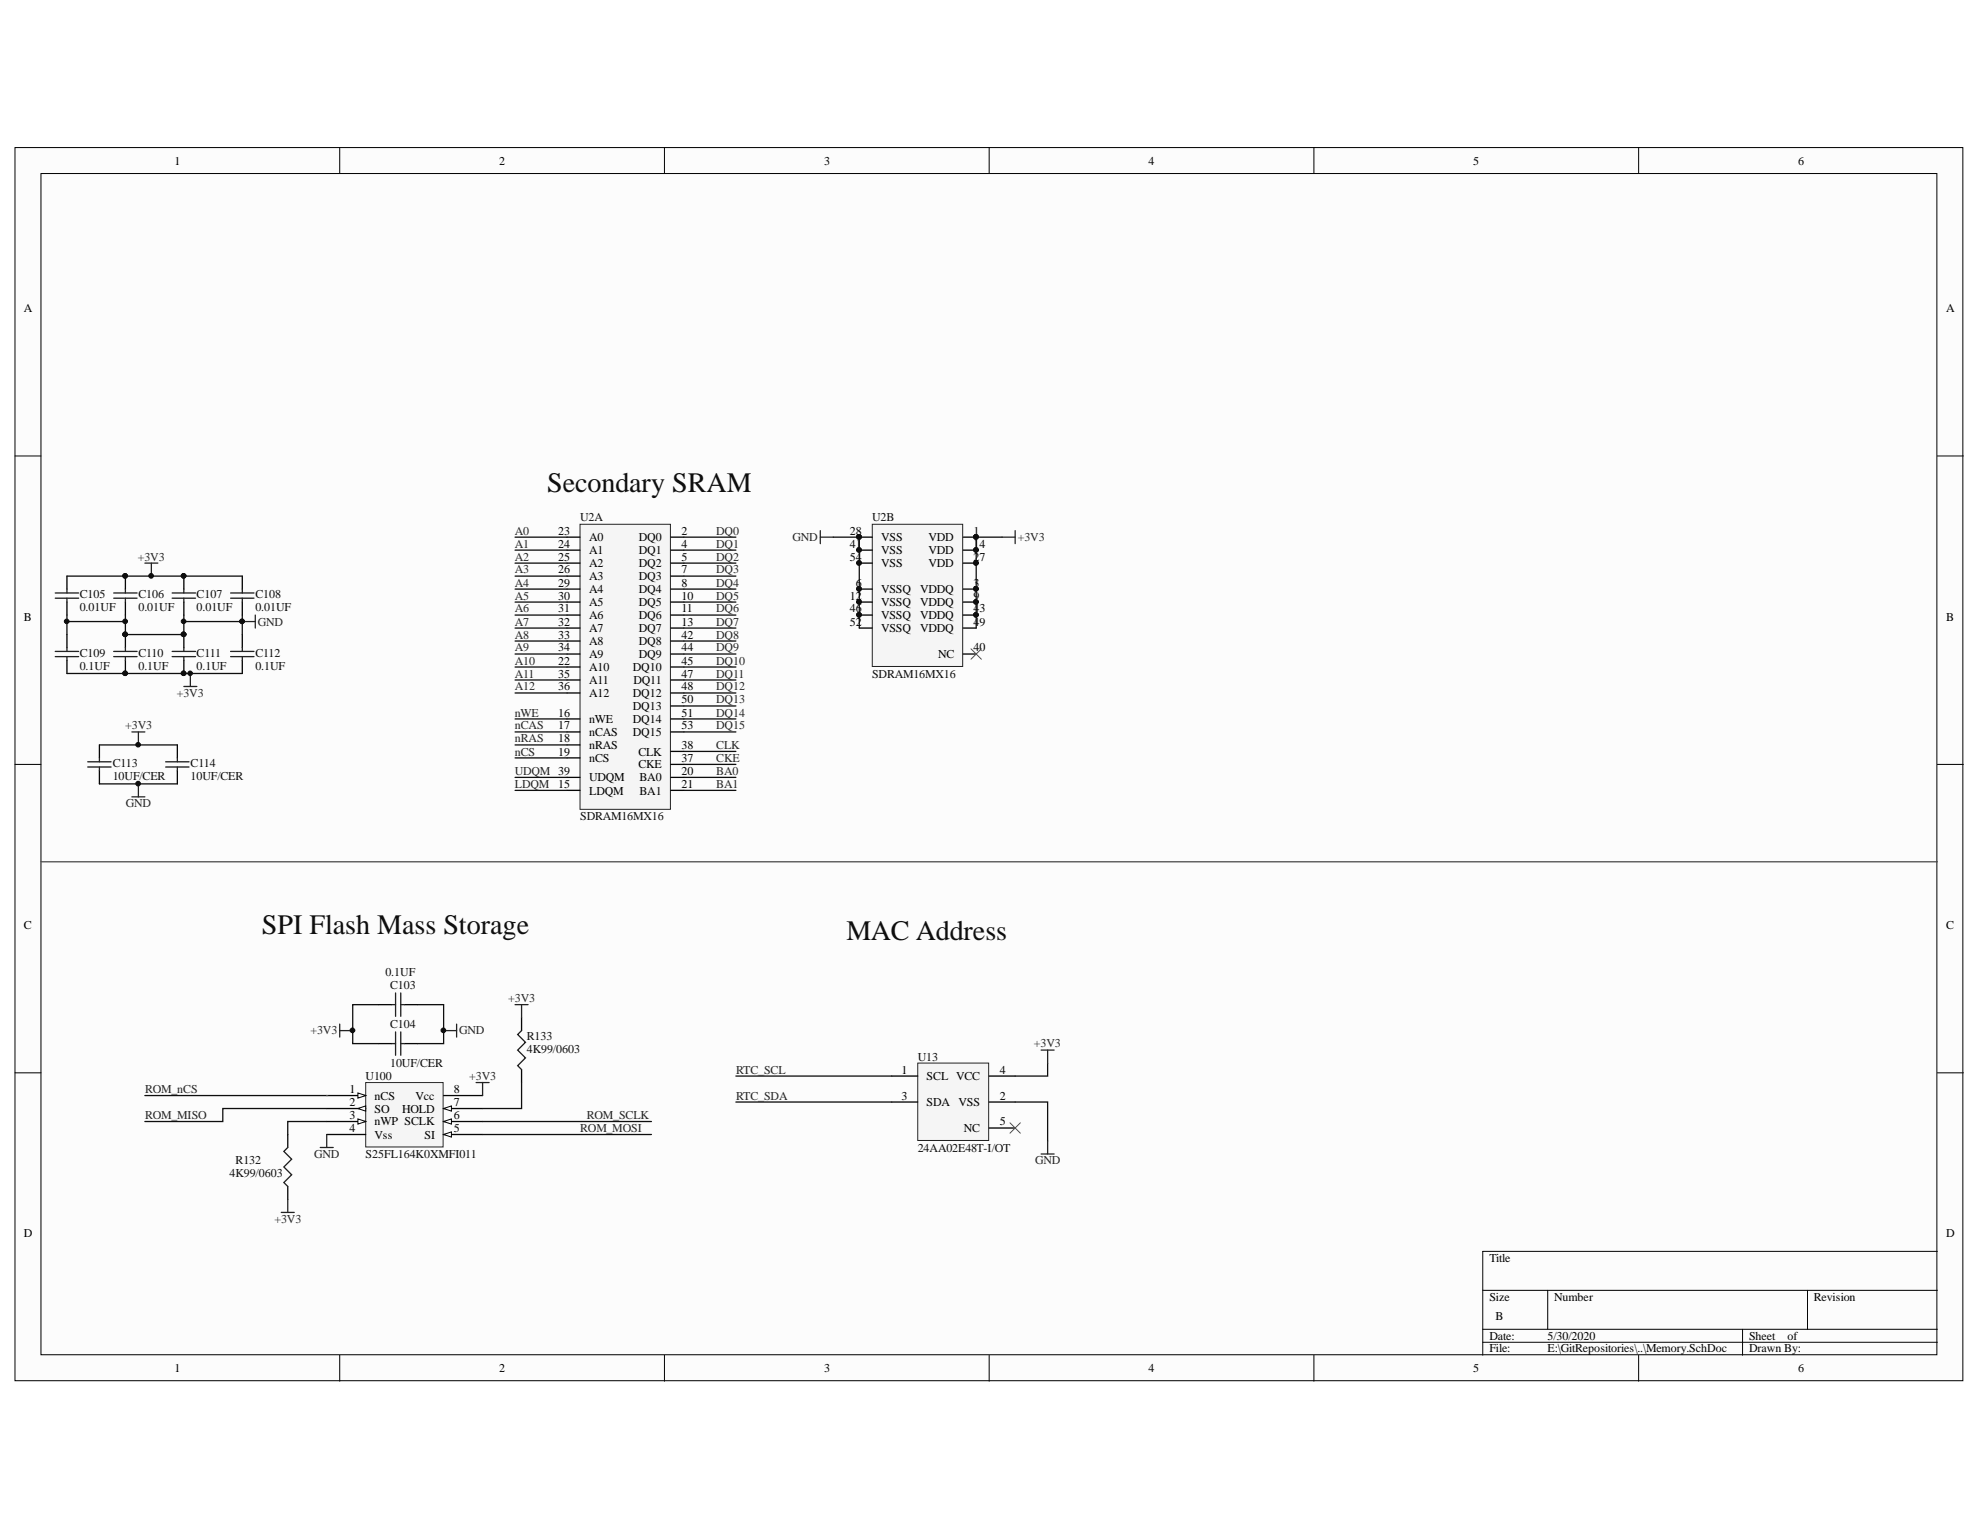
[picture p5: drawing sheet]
<svg xmlns="http://www.w3.org/2000/svg" width="279mm" height="216mm" viewBox="0 0 279 216" stroke-linecap="round" stroke-linejoin="round" font-family="sans-serif">
<defs><g id="words">
<g font-size="4" fill="#0e0e0e">
<text x="77.2" y="69.4">Secondary SRAM</text>
<text x="37" y="131.7">SPI Flash Mass Storage</text>
<text x="119.4" y="132.7">MAC Address</text>
</g>
<g font-size="1.7">
<text x="24.6" y="23.3">1</text>
<text x="70.5" y="23.3">2</text>
<text x="116.3" y="23.3">3</text>
<text x="162.1" y="23.3">4</text>
<text x="207.9" y="23.3">5</text>
<text x="253.7" y="23.3">6</text>
<text x="3.4" y="44.1">A</text>
<text x="274.6" y="44.1">A</text>
<text x="78.7" y="75.4">23</text>
<text x="78.7" y="77.3">24</text>
<text x="83.1" y="76.4">A0</text>
<text x="90.2" y="76.4">DQ0</text>
<text x="96.2" y="75.4">2</text>
<text x="96.2" y="77.3">4</text>
<text x="119.9" y="75.4">28</text>
<text x="119.9" y="77.3">41</text>
<text x="124.3" y="76.4">VSS</text>
<text x="131" y="76.4">VDD</text>
<text x="137.4" y="75.4">1</text>
<text x="137.4" y="77.3">14</text>
<text x="78.7" y="79.1">25</text>
<text x="78.7" y="80.9">26</text>
<text x="78.7" y="82.8">29</text>
<text x="83.1" y="78.2">A1</text>
<text x="83.1" y="80">A2</text>
<text x="83.1" y="81.9">A3</text>
<text x="83.1" y="83.7">A4</text>
<text x="90.2" y="80">DQ2</text>
<text x="90.2" y="83.7">DQ4</text>
<text x="90.2" y="78.2">DQ1</text>
<text x="90.2" y="81.9">DQ3</text>
<text x="96.2" y="79.1">5</text>
<text x="96.2" y="82.8">8</text>
<text x="96.2" y="80.9">7</text>
<text x="119.9" y="79.1">54</text>
<text x="120.8" y="82.8">6</text>
<text x="124.3" y="83.7">VSSQ</text>
<text x="124.3" y="78.2">VSS</text>
<text x="124.3" y="80">VSS</text>
<text x="129.8" y="83.7">VDDQ</text>
<text x="131" y="78.2">VDD</text>
<text x="131" y="80">VDD</text>
<text x="137.4" y="82.8">3</text>
<text x="137.4" y="79.1">27</text>
<text x="3.4" y="87.6">B</text>
<text x="78.7" y="84.6">30</text>
<text x="78.7" y="86.4">31</text>
<text x="78.7" y="88.3">32</text>
<text x="83.1" y="85.5">A5</text>
<text x="83.1" y="87.3">A6</text>
<text x="83.1" y="89.2">A7</text>
<text x="90.2" y="87.3">DQ6</text>
<text x="90.2" y="85.5">DQ5</text>
<text x="90.2" y="89.2">DQ7</text>
<text x="96.2" y="86.4">11</text>
<text x="96.2" y="84.6">10</text>
<text x="96.2" y="88.3">13</text>
<text x="119.9" y="84.6">12</text>
<text x="119.9" y="86.4">46</text>
<text x="119.9" y="88.3">52</text>
<text x="124.3" y="85.5">VSSQ</text>
<text x="124.3" y="87.3">VSSQ</text>
<text x="124.3" y="89.2">VSSQ</text>
<text x="129.8" y="85.5">VDDQ</text>
<text x="129.8" y="87.3">VDDQ</text>
<text x="129.8" y="89.2">VDDQ</text>
<text x="137.4" y="84.6">9</text>
<text x="137.4" y="86.4">43</text>
<text x="137.4" y="88.3">49</text>
<text x="274.6" y="87.6">B</text>
<text x="78.7" y="93.8">22</text>
<text x="78.7" y="90.1">33</text>
<text x="78.7" y="91.9">34</text>
<text x="78.7" y="95.6">35</text>
<text x="83.1" y="94.7">A10</text>
<text x="83.1" y="91">A8</text>
<text x="83.1" y="92.8">A9</text>
<text x="89.3" y="94.7">DQ10</text>
<text x="90.2" y="92.8">DQ9</text>
<text x="90.2" y="91">DQ8</text>
<text x="96.2" y="91.9">44</text>
<text x="96.2" y="95.6">47</text>
<text x="96.2" y="90.1">42</text>
<text x="96.2" y="93.8">45</text>
<text x="132.4" y="92.8">NC</text>
<text x="137.4" y="91.9">40</text>
<text x="78.7" y="101.1">16</text>
<text x="78.7" y="97.4">36</text>
<text x="83.1" y="102">nWE</text>
<text x="83.1" y="96.5">A11</text>
<text x="83.1" y="98.3">A12</text>
<text x="89.3" y="100.2">DQ13</text>
<text x="89.3" y="98.3">DQ12</text>
<text x="89.3" y="102">DQ14</text>
<text x="89.4" y="96.5">DQ11</text>
<text x="96.2" y="99.3">50</text>
<text x="96.2" y="97.4">48</text>
<text x="96.2" y="101.1">51</text>
<text x="78.7" y="102.9">17</text>
<text x="78.7" y="104.8">18</text>
<text x="78.7" y="106.6">19</text>
<text x="83.1" y="103.8">nCAS</text>
<text x="83.1" y="105.7">nRAS</text>
<text x="83.1" y="107.5">nCS</text>
<text x="89.3" y="103.8">DQ15</text>
<text x="90.1" y="106.6">CLK</text>
<text x="96.2" y="107.5">37</text>
<text x="96.2" y="105.7">38</text>
<text x="96.2" y="102.9">53</text>
<text x="78.7" y="111.2">15</text>
<text x="83.1" y="110.3">UDQM</text>
<text x="83.1" y="112.1">LDQM</text>
<text x="90.1" y="108.4">CKE</text>
<text x="90.2" y="110.3">BA0</text>
<text x="90.2" y="112.1">BA1</text>
<text x="96.2" y="109.3">20</text>
<text x="96.2" y="111.2">21</text>
<text x="3.4" y="131.1">C</text>
<text x="274.6" y="131.1">C</text>
<text x="49.3" y="154.2">1</text>
<text x="52.9" y="155.2">nCS</text>
<text x="58.6" y="155.2">Vcc</text>
<text x="64" y="154.2">8</text>
<text x="127.2" y="151.5">1</text>
<text x="127.2" y="155.2">3</text>
<text x="130.8" y="152.4">SCL VCC</text>
<text x="141.1" y="155.2">2</text>
<text x="141.1" y="151.5">4</text>
<text x="49.3" y="156.1">2</text>
<text x="49.3" y="157.9">3</text>
<text x="49.3" y="159.7">4</text>
<text x="52.9" y="157">SO</text>
<text x="52.9" y="158.8">nWP SCLK</text>
<text x="52.9" y="160.7">Vss</text>
<text x="56.8" y="157">HOLD</text>
<text x="59.9" y="160.7">SI</text>
<text x="64" y="159.7">5</text>
<text x="64" y="157.9">6</text>
<text x="64" y="156.1">7</text>
<text x="130.8" y="156.1">SDA VSS</text>
<text x="136" y="159.7">NC</text>
<text x="141.1" y="158.8">5</text>
<text x="3.4" y="174.6">D</text>
<text x="210.2" y="178.1">Title</text>
<text x="274.6" y="174.6">D</text>
<text x="210.2" y="183.6">Size</text>
<text x="219.3" y="183.6">Number</text>
<text x="255.9" y="183.6">Revision</text>
<text x="210.2" y="189.1">Date:</text>
<text x="210.2" y="190.8">File:</text>
<text x="211" y="186.3">B</text>
<text x="218.4" y="189.1">5/30/2020</text>
<text x="218.4" y="190.8">E:\GitRepositories\..\Memory.SchDoc</text>
<text x="246.8" y="189.1">Sheet</text>
<text x="246.8" y="190.8">Drawn By:</text>
<text x="252.2" y="189.1">of</text>
<text x="24.6" y="193.6">1</text>
<text x="70.5" y="193.6">2</text>
<text x="116.3" y="193.6">3</text>
<text x="162.1" y="193.6">4</text>
<text x="207.9" y="193.6">5</text>
<text x="253.7" y="193.6">6</text>
</g>
<g font-size="1.7" fill="#262626">
<text x="72.7" y="75.4">A0</text>
<text x="72.7" y="77.3">A1</text>
<text x="101.1" y="75.4">DQ0</text>
<text x="101.1" y="77.3">DQ1</text>
<text x="111.8" y="76.4">GND</text>
<text x="143.6" y="76.4">+3V3</text>
<text x="19.5" y="79.1">+3V3</text>
<text x="72.7" y="79.1">A2</text>
<text x="72.7" y="80.9">A3</text>
<text x="72.7" y="82.8">A4</text>
<text x="101.1" y="79.1">DQ2</text>
<text x="101.1" y="80.9">DQ3</text>
<text x="101.1" y="82.8">DQ4</text>
<text x="36.4" y="88.3">GND</text>
<text x="72.7" y="84.6">A5</text>
<text x="72.7" y="86.4">A6</text>
<text x="72.7" y="88.3">A7</text>
<text x="101.1" y="84.6">DQ5</text>
<text x="101.1" y="86.4">DQ6</text>
<text x="101.1" y="88.3">DQ7</text>
<text x="72.7" y="90.1">A8</text>
<text x="72.7" y="91.9">A9</text>
<text x="72.7" y="93.8">A10</text>
<text x="72.7" y="95.6">A11</text>
<text x="101.1" y="90.1">DQ8</text>
<text x="101.1" y="91.9">DQ9</text>
<text x="101.1" y="93.8">DQ10</text>
<text x="101.1" y="95.6">DQ11</text>
<text x="25" y="98.3">+3V3</text>
<text x="72.7" y="97.4">A12</text>
<text x="72.7" y="101.1">nWE</text>
<text x="101.1" y="97.4">DQ12</text>
<text x="101.1" y="99.3">DQ13</text>
<text x="101.1" y="101.1">DQ14</text>
<text x="17.7" y="102.9">+3V3</text>
<text x="72.7" y="102.9">nCAS</text>
<text x="72.7" y="104.8">nRAS</text>
<text x="72.7" y="106.6">nCS</text>
<text x="101.1" y="102.9">DQ15</text>
<text x="101.1" y="105.7">CLK</text>
<text x="101.1" y="107.5">CKE</text>
<text x="17.8" y="113.9">GND</text>
<text x="72.7" y="109.3">UDQM 39</text>
<text x="72.7" y="111.2">LDQM</text>
<text x="101.1" y="109.3">BA0</text>
<text x="101.1" y="111.2">BA1</text>
<text x="71.7" y="141.4">+3V3</text>
<text x="43.8" y="145.9">+3V3</text>
<text x="64.8" y="145.9">GND</text>
<text x="145.9" y="147.8">+3V3</text>
<text x="20.5" y="154.2">ROM_nCS</text>
<text x="66.2" y="152.4">+3V3</text>
<text x="103.9" y="151.5">RTC_SCL</text>
<text x="103.9" y="155.2">RTC_SDA</text>
<text x="20.5" y="157.9">ROM_MISO</text>
<text x="81.9" y="159.7">ROM_MOSI</text>
<text x="82.8" y="157.9">ROM_SCLK</text>
<text x="44.3" y="163.4">GND</text>
<text x="146.1" y="164.3">GND</text>
<text x="38.7" y="172.6">+3V3</text>
</g>
<g font-size="1.7" fill="#0e0e0e">
<text x="81.9" y="73.6">U2A</text>
<text x="123.1" y="73.6">U2B</text>
<text x="11.2" y="84.4">C105</text>
<text x="11.2" y="86.2">0.01UF</text>
<text x="19.5" y="84.4">C106</text>
<text x="19.5" y="86.2">0.01UF</text>
<text x="27.7" y="84.4">C107</text>
<text x="27.7" y="86.2">0.01UF</text>
<text x="36" y="84.4">C108</text>
<text x="36" y="86.2">0.01UF</text>
<text x="11.2" y="92.7">C109</text>
<text x="11.2" y="94.5">0.1UF</text>
<text x="19.5" y="92.7">C110</text>
<text x="19.5" y="94.5">0.1UF</text>
<text x="27.7" y="92.7">C111</text>
<text x="27.7" y="94.5">0.1UF</text>
<text x="36" y="92.7">C112</text>
<text x="36" y="94.5">0.1UF</text>
<text x="123.1" y="95.6">SDRAM16MX16</text>
<text x="15.9" y="108.2">C113</text>
<text x="15.9" y="110.1">10UF/CER</text>
<text x="26.9" y="108.2">C114</text>
<text x="26.9" y="110.1">10UF/CER</text>
<text x="81.9" y="115.8">SDRAM16MX16</text>
<text x="54.4" y="137.7">0.1UF</text>
<text x="55.1" y="139.6">C103</text>
<text x="55.1" y="145.1">C104</text>
<text x="74.3" y="146.7">R133</text>
<text x="74.3" y="148.6">4K99/0603</text>
<text x="129.5" y="149.7">U13</text>
<text x="51.6" y="152.4">U100</text>
<text x="55.1" y="150.6">10UF/CER</text>
<text x="32.4" y="166.2">4K99/0603</text>
<text x="33.2" y="164.3">R132</text>
<text x="51.6" y="163.4">S25FL164K0XMFI011</text>
<text x="129.5" y="162.5">24AA02E48T-I/OT</text>
</g>
</g></defs>
<g fill="#fcfcfc" stroke="#000" stroke-width=".14">
<path d="M2.1 20.8h274.9v174h-274.9z"/>
<path d="M5.8 24.5h267.5v166.7h-267.5z"/>
</g>
<g fill="none" stroke="#000" stroke-width=".14">
<path d="M47.9 20.8v3.7M93.8 20.8v3.7M139.6 20.8v3.7M185.4 20.8v3.7M231.2 20.8v3.7M2.1 64.3h3.7M273.4 64.3h3.7M2.1 107.9h3.7M273.4 107.9h3.7M2.1 151.4h3.7M273.4 151.4h3.7M273.4 176.6h-64.2v14.6"/>
<path d="M47.9 191.2v3.7M93.8 191.2v3.7M139.6 191.2v3.7M185.4 191.2v3.7M209.2 182.1h64.2M209.2 187.6h64.2M209.2 189.4h64.2M218.4 182.1v5.5M231.2 191.2v3.7M245.9 187.6v3.6M255.1 182.1v5.5"/>
</g>
<g fill="none" stroke="#000" stroke-width=".18">
<path d="M9.4 81.3v1.8M9.4 85v1.8M9.4 89.5v1.9M9.4 93.2v1.8M17.7 81.3v1.8M17.7 85v1.8M17.7 89.5v1.9M17.7 93.2v1.8M25.9 81.3v1.8M25.9 85v1.8M25.9 89.5v1.9M25.9 93.2v1.8"/>
<path d="M34.2 81.3v1.8M34.2 85v1.8M34.2 89.5v1.9M34.2 93.2v1.8M14 105.1v1.8M14 108.8v1.8M25 105.1v1.8M25 108.8v1.8"/>
</g>
<g fill="none" stroke="#1c1c1c" stroke-width=".18">
<path d="M7.8 92.7h3.3M7.8 91.9h3.3M7.8 84.4h3.3M7.8 83.7h3.3M9.4 83.1v.6M9.4 84.4v.6M9.4 91.4v.5M9.4 92.7v.5M16 92.7h3.3M16 91.9h3.3M16 84.4h3.3M16 83.7h3.3"/>
<path d="M17.7 83.1v.6M17.7 84.4v.6M17.7 91.4v.5M17.7 92.7v.5M24.3 92.7h3.3M24.3 91.9h3.3M24.3 84.4h3.3M24.3 83.7h3.3M25.9 83.1v.6M25.9 84.4v.6M25.9 91.4v.5M25.9 92.7v.5"/>
<path d="M32.5 92.7h3.3M32.5 91.9h3.3M32.5 84.4h3.3M32.5 83.7h3.3M34.2 83.1v.6M34.2 84.4v.6M34.2 91.4v.5M34.2 92.7v.5M12.4 107.5h3.3M12.4 108.2h3.3M14 106.9v.6M14 108.2v.6"/>
<path d="M23.4 107.5h3.3M23.4 108.2h3.3M25 106.9v.6M25 108.2v.6"/>
</g>
<g fill="#0e0e0e" stroke="#0e0e0e" stroke-width=".14">
<circle cx="17.7" cy="89.5" r=".33"/>
<circle cx="17.7" cy="95" r=".33"/>
<circle cx="25.9" cy="89.5" r=".33"/>
<circle cx="25.9" cy="95" r=".33"/>
<circle cx="25.9" cy="81.3" r=".33"/>
<circle cx="17.7" cy="81.3" r=".33"/>
<circle cx="9.4" cy="87.7" r=".33"/>
<circle cx="17.7" cy="87.7" r=".33"/>
<circle cx="25.9" cy="87.7" r=".33"/>
<circle cx="34.2" cy="87.7" r=".33"/>
<circle cx="21.3" cy="81.3" r=".33"/>
<circle cx="26.8" cy="95" r=".32"/>
<circle cx="19.5" cy="105.1" r=".33"/>
<circle cx="19.5" cy="110.6" r=".33"/>
</g>
<path d="M9.4 86.8v2.7M9.4 87.7h8.3M9.4 95h24.8M9.4 81.3h24.8M17.7 86.8v2.7h8.2v-2.7M25.9 87.7h8.3M34.2 86.8v2.7M14 105.1h11M14 110.6h11" fill="none" stroke="#0e0e0e" stroke-width=".18"/>
<path d="M20.4 79.5h1.9M21.4 79.5v1.8M25.9 96.9h1.9M26.9 95v1.9M34.2 87.7h1.8M36 86.8v1.8M18.6 103.3h1.8M18.6 112.4h1.8M19.5 103.3v1.8M19.5 110.6v1.8" fill="none" stroke="#262626" stroke-width=".18"/>
<path d="M51.6 152.8h10.9v9.1h-10.9z" fill="#f5f5f5" stroke="#262626" stroke-width=".14"/>
<path d="M46.1 154.6h5.5" fill="none" stroke="#000" stroke-width=".18"/>
<path d="M50.5 154.2l1.1 .4-1.1 .4z" fill="#fcfcfc" stroke="#000" stroke-width=".14"/>
<path d="M46.1 156.4h5.5" fill="none" stroke="#000" stroke-width=".18"/>
<path d="M50.5 156.4l1.1-.3v.7z" fill="#fcfcfc" stroke="#000" stroke-width=".14"/>
<path d="M46.1 158.3h5.5" fill="none" stroke="#000" stroke-width=".18"/>
<path d="M50.5 157.9l1.1 .4-1.1 .3z" fill="#fcfcfc" stroke="#000" stroke-width=".14"/>
<path d="M46.1 160.1h5.5M62.6 160.1h5.5" fill="none" stroke="#000" stroke-width=".18"/>
<path d="M62.6 160.1l1.1-.4v.8z" fill="#fcfcfc" stroke="#000" stroke-width=".14"/>
<path d="M62.6 158.3h5.5" fill="none" stroke="#000" stroke-width=".18"/>
<path d="M62.6 158.3l1.1-.4v.7z" fill="#fcfcfc" stroke="#000" stroke-width=".14"/>
<path d="M62.6 156.4h5.5" fill="none" stroke="#000" stroke-width=".18"/>
<path d="M62.6 156.4l1.1-.3v.7z" fill="#fcfcfc" stroke="#000" stroke-width=".14"/>
<path d="M53.4 147.3h1.9M53.4 141.8h1.9M57.1 147.3h1.8M57.1 141.8h1.8M62.6 154.6h5.5M73.6 143.6v1.8M73.6 150.9v1.9M40.6 160.1v1.8M40.6 167.4v1.9" fill="none" stroke="#000" stroke-width=".18"/>
<g fill="none" stroke="#262626" stroke-width=".18">
<path d="M115.8 75.8h1.8M115.8 74.9v1.8M141.4 75.8h1.9M143.3 74.9v1.8M47.9 145.4h1.9M47.9 144.5v1.8M62.6 145.4h1.8M64.4 144.5v1.8M67.2 152.8h1.8M68.1 152.8v1.8M72.7 141.8h1.8M73.6 141.8v1.8"/>
<path d="M39.7 171.1h1.8M40.6 169.3v1.8M45.2 161.9h1.8M46.1 160.1v1.8"/>
</g>
<path d="M55.3 147.3h.5M55.3 141.8h.5M55.8 140.1v3.3M55.8 145.6v3.3M56.6 147.3h.5M56.6 140.1v3.3M56.6 145.6v3.3M56.6 141.8h.5M73.6 145.4l-.6 .6 1.1 1.1-1.1 1.1 1.1 1.1-1.1 1.1 .6 .5M40.6 161.9l-.5 .6 1.1 1.1-1.1 1.1 1.1 1.1-1.1 1.1 .5 .5" fill="none" stroke="#1c1c1c" stroke-width=".18"/>
<g fill="none" stroke="#0e0e0e" stroke-width=".18">
<path d="M72.7 75.8h7.3M72.7 77.6h7.3M72.7 79.5h7.3M72.7 81.3h7.3M72.7 83.1h7.3M20.4 154.6h25.7M46.1 156.4h-14.7v1.9h-11M46.1 158.3h-5.5v1.8M53.4 141.8h-3.6v5.5h3.6M58.9 141.8h3.7v5.5h-3.7M68.1 158.3h23.8M73.6 152.8v3.6h-5.5"/>
<path d="M68.1 160.1h23.8"/>
</g>
<g fill="#0e0e0e" stroke="#0e0e0e" stroke-width=".14">
<circle cx="62.6" cy="145.4" r=".33"/>
<circle cx="49.7" cy="145.4" r=".33"/>
</g>
<path d="M46.1 154.6h.1" fill="none" stroke="#4c4c4c" stroke-width=".14"/>
<path d="M5.8 121.6h267.6" fill="none" stroke="#494949" stroke-width=".18"/>
<path d="M81.8 74h12.8v40.2h-12.8z" fill="#f5f5f5" stroke="#262626" stroke-width=".14"/>
<g fill="none" stroke="#000" stroke-width=".18">
<path d="M80 75.8h1.8M80 79.5h1.8M80 77.6h1.8M94.7 75.8h1.8M94.7 79.5h1.8M94.7 77.6h1.8M80 83.1h1.8M80 86.8h1.8M80 94.1h1.8M80 81.3h1.8M80 85h1.8M80 88.6h1.8"/>
<path d="M80 90.5h1.8M80 92.3h1.8M80 96h1.8M80 97.8h1.8M94.7 83.1h1.8M94.7 86.8h1.8M94.7 94.1h1.8M94.7 81.3h1.8M94.7 85h1.8M94.7 88.6h1.8M94.7 90.5h1.8M94.7 92.3h1.8"/>
<path d="M94.7 96h1.8M94.7 97.8h1.8M94.7 99.6h1.8M80 101.5h1.8M80 103.3h1.8M80 105.1h1.8M80 106.9h1.8M80 109.7h1.8M80 111.5h1.8M94.7 101.5h1.8M94.7 103.3h1.8M94.7 109.7h1.8"/>
<path d="M94.7 111.5h1.8M94.7 107.9h1.8M94.7 106h1.8"/>
</g>
<path d="M123.1 74h12.7v20h-12.7z" fill="#f5f5f5" stroke="#262626" stroke-width=".14"/>
<g fill="none" stroke="#000" stroke-width=".18">
<path d="M121.3 75.8h1.8M121.3 77.6h1.8M121.3 79.5h1.8M135.9 75.8h1.9M135.9 77.6h1.9M135.9 79.5h1.9M121.3 83.1h1.8M121.3 85h1.8M121.3 86.8h1.8M121.3 88.6h1.8M135.9 83.1h1.9M135.9 85h1.9"/>
<path d="M135.9 92.3h1.9M135.9 86.8h1.9M135.9 88.6h1.9"/>
</g>
<g fill="#0e0e0e" stroke="#0e0e0e" stroke-width=".14">
<circle cx="137.7" cy="75.8" r=".33"/>
<circle cx="137.7" cy="83.1" r=".33"/>
<circle cx="121.2" cy="83.1" r=".33"/>
<circle cx="137.7" cy="84.9" r=".33"/>
<circle cx="121.2" cy="84.9" r=".33"/>
<circle cx="137.7" cy="77.6" r=".33"/>
<circle cx="137.7" cy="79.4" r=".33"/>
<circle cx="121.2" cy="75.8" r=".33"/>
<circle cx="121.2" cy="77.6" r=".33"/>
<circle cx="137.7" cy="86.8" r=".33"/>
<circle cx="121.2" cy="86.8" r=".33"/>
<circle cx="121.2" cy="79.4" r=".33"/>
</g>
<g fill="none" stroke="#0e0e0e" stroke-width=".18">
<path d="M96.5 75.8h7.3M96.5 77.6h7.3M96.5 79.5h7.3M117.6 75.8h3.7v12.8M141.4 75.8h-3.6v12.8M72.7 85h7.3M72.7 86.8h7.3M72.7 88.6h7.3M72.7 90.5h7.3M72.7 92.3h7.3M72.7 94.1h7.3M72.7 96h7.3"/>
<path d="M72.7 97.8h7.3M96.5 85h7.3M96.5 86.8h7.3M96.5 88.6h7.3M96.5 90.5h7.3M96.5 92.3h7.3M96.5 94.1h7.3M96.5 96h7.3M96.5 97.8h7.3M96.5 81.3h7.3M96.5 83.1h7.3M96.5 99.6h7.3"/>
<path d="M72.7 101.5h7.3M72.7 103.3h7.3M72.7 105.1h7.3M72.7 106.9h7.3M72.7 109.7h7.3M72.7 111.5h7.3M96.5 101.5h7.3M96.5 103.3h7.3M96.5 109.7h7.3M96.5 111.5h7.3M96.5 106h7.3M96.5 107.9h7.3"/>
</g>
<path d="M137 91.6l1.5 1.4M138.5 91.6l-1.5 1.4" fill="none" stroke="#4c4c4c" stroke-width=".14"/>
<path d="M129.5 150h10v10.9h-10z" fill="#f5f5f5" stroke="#262626" stroke-width=".14"/>
<path d="M125.8 151.8h3.7M125.8 155.5h3.7M139.6 151.8h3.7M139.6 155.5h3.7M139.6 159.2h3.7" fill="none" stroke="#000" stroke-width=".18"/>
<path d="M142.5 158.4l1.5 1.5M144 158.4l-1.5 1.5" fill="none" stroke="#4c4c4c" stroke-width=".14"/>
<path d="M103.8 151.8h22M103.8 155.5h22M143.3 155.5h4.5v5.5M147.8 150v1.8h-4.5" fill="none" stroke="#0e0e0e" stroke-width=".18"/>
<path d="M146.9 148.2h1.8M147.8 148.2v1.8M146.9 162.8h1.8M147.8 161v1.8" fill="none" stroke="#262626" stroke-width=".18"/>
<use href="#words"/>
</svg>
